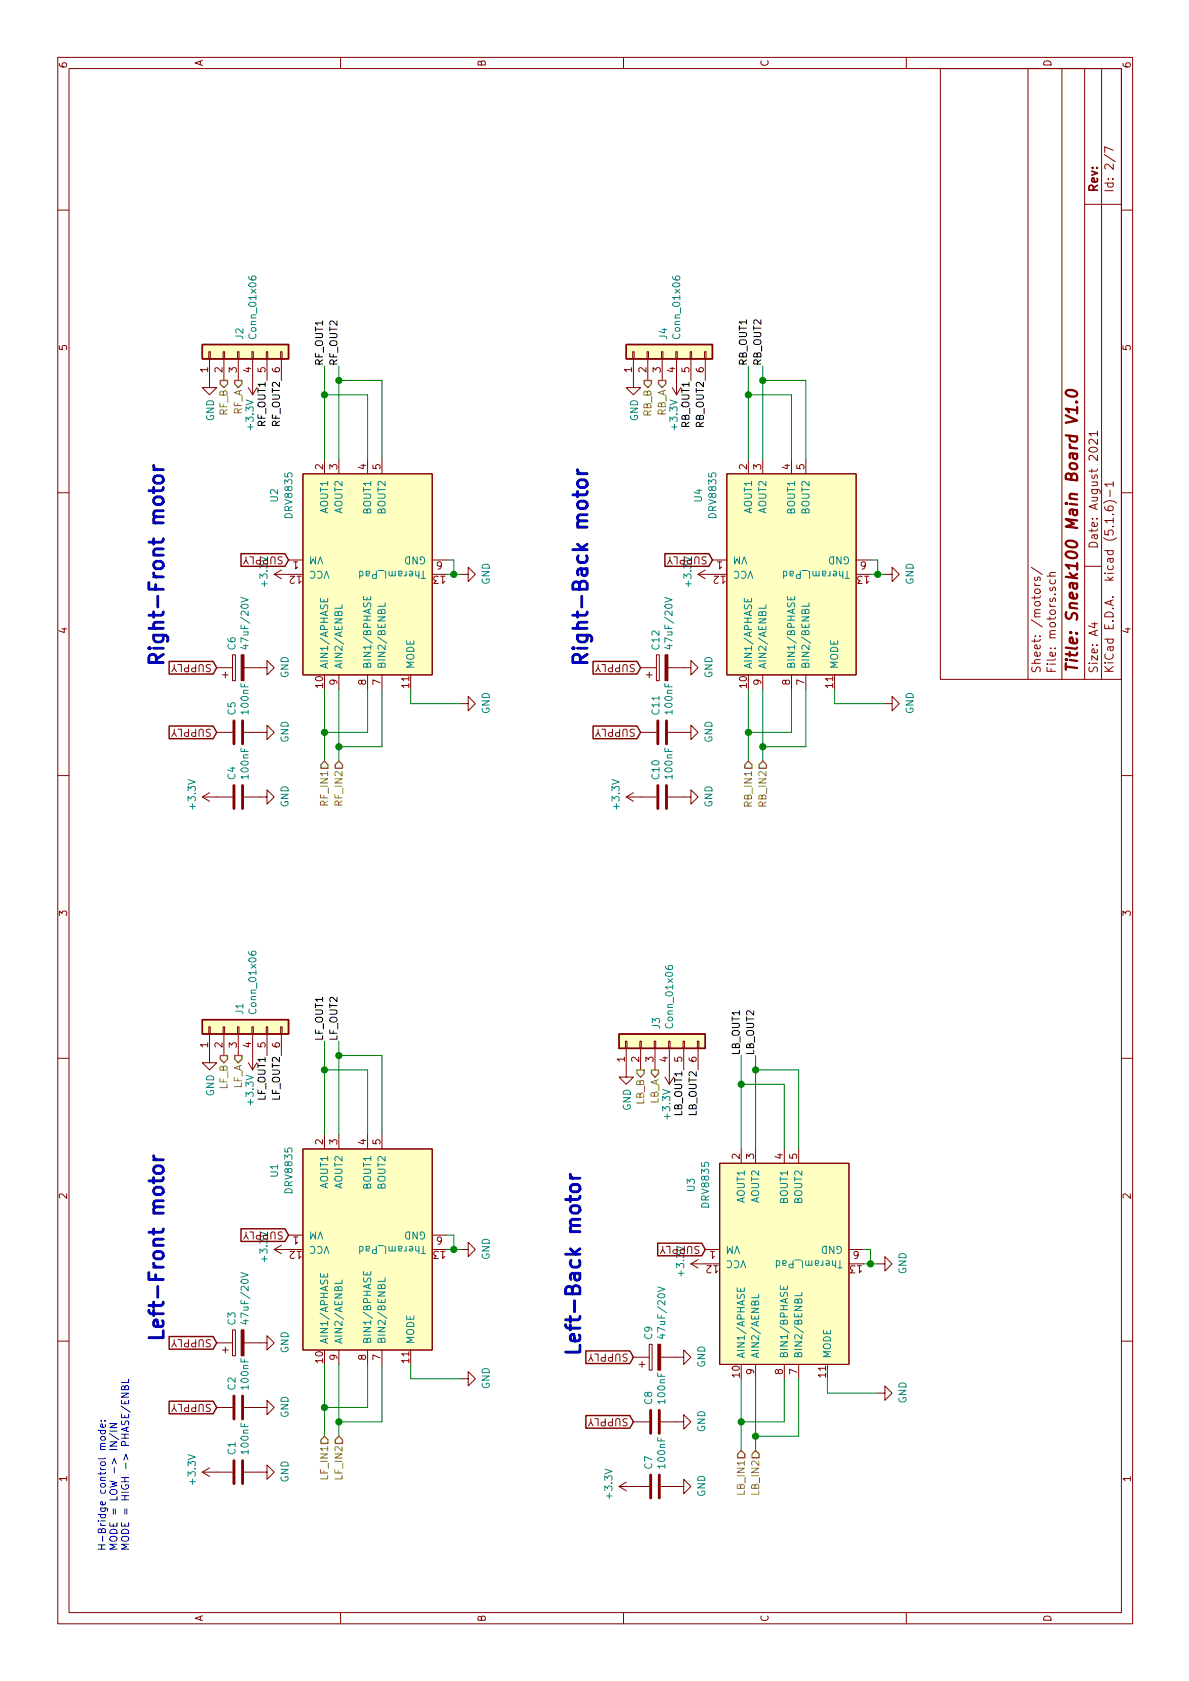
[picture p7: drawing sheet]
<svg xmlns="http://www.w3.org/2000/svg" width="210mm" height="297mm" viewBox="0 0 210 297" stroke-linecap="round" stroke-linejoin="round" font-family="sans-serif">
<defs><g id="words">
<g font-size="3.5" fill="#0000c2">
<text x="29" y="118" transform="rotate(-90 29 118)">Right-Front motor</text>
<text x="103.8" y="118" transform="rotate(-90 103.8 118)">Right-Back motor</text>
<text x="29" y="237.3" transform="rotate(-90 29 237.3)">Left-Front motor</text>
<text x="102.6" y="239.8" transform="rotate(-90 102.6 239.8)">Left-Back motor</text>
</g>
<text font-size="2.8" fill="#840000" x="190.3" y="119" transform="rotate(-90 190.3 119)">Title: Sneak100 Main Board V1.0</text>
<g font-size="2.1" fill="#840000">
<text x="193.9" y="34.1" transform="rotate(-90 193.9 34.1)">Rev:</text>
<text x="196.7" y="34.1" transform="rotate(-90 196.7 34.1)">Id: 2/7</text>
<text x="193.9" y="97.1" transform="rotate(-90 193.9 97.1)">Date: August 2021</text>
<text x="183.8" y="119" transform="rotate(-90 183.8 119)">Sheet: /motors/</text>
<text x="186.5" y="119" transform="rotate(-90 186.5 119)">File: motors.sch</text>
<text x="193.9" y="119" transform="rotate(-90 193.9 119)">Size: A4</text>
<text x="196.7" y="119" transform="rotate(-90 196.7 119)">KiCad E.D.A. kicad (5.1.6)-1</text>
</g>
<g font-size="1.8" fill="#840000">
<text x="35.8" y="11.8" transform="rotate(-90 35.8 11.8)">A</text>
<text x="85.8" y="11.8" transform="rotate(-90 85.8 11.8)">B</text>
<text x="135.7" y="11.8" transform="rotate(-90 135.7 11.8)">C</text>
<text x="185.7" y="11.8" transform="rotate(-90 185.7 11.8)">D</text>
<text x="11.8" y="12.1" transform="rotate(-90 11.8 12.1)">6</text>
<text x="199.7" y="12.1" transform="rotate(-90 199.7 12.1)">6</text>
<text x="11.8" y="62.1" transform="rotate(-90 11.8 62.1)">5</text>
<text x="36.8" y="65.8" transform="rotate(-90 36.8 65.8)">1</text>
<text x="39.3" y="65.8" transform="rotate(-90 39.3 65.8)">2</text>
<text x="41.8" y="65.8" transform="rotate(-90 41.8 65.8)">3</text>
<text x="44.4" y="65.8" transform="rotate(-90 44.4 65.8)">4</text>
<text x="46.9" y="65.8" transform="rotate(-90 46.9 65.8)">5</text>
<text x="49.4" y="65.8" transform="rotate(-90 49.4 65.8)">6</text>
<text x="111.6" y="65.8" transform="rotate(-90 111.6 65.8)">1</text>
<text x="114.2" y="65.8" transform="rotate(-90 114.2 65.8)">2</text>
<text x="116.7" y="65.8" transform="rotate(-90 116.7 65.8)">3</text>
<text x="119.2" y="65.8" transform="rotate(-90 119.2 65.8)">4</text>
<text x="121.8" y="65.8" transform="rotate(-90 121.8 65.8)">5</text>
<text x="124.3" y="65.8" transform="rotate(-90 124.3 65.8)">6</text>
<text x="199.7" y="62.1" transform="rotate(-90 199.7 62.1)">5</text>
<text x="57.1" y="82.9" transform="rotate(-90 57.1 82.9)">2</text>
<text x="59.6" y="82.9" transform="rotate(-90 59.6 82.9)">3</text>
<text x="64.7" y="82.9" transform="rotate(-90 64.7 82.9)">4</text>
<text x="67.2" y="82.9" transform="rotate(-90 67.2 82.9)">5</text>
<text x="131.9" y="82.9" transform="rotate(-90 131.9 82.9)">2</text>
<text x="134.5" y="82.9" transform="rotate(-90 134.5 82.9)">3</text>
<text x="139.5" y="82.9" transform="rotate(-90 139.5 82.9)">4</text>
<text x="142.1" y="82.9" transform="rotate(-90 142.1 82.9)">5</text>
<text x="50.2" y="98.3" transform="rotate(-180 50.2 98.3)">SUPPLY</text>
<text x="52.7" y="99.2" transform="rotate(-180 52.7 99.2)">1</text>
<text x="53.2" y="101.7" transform="rotate(-180 53.2 101.7)">12</text>
<text x="78.1" y="99.2" transform="rotate(-180 78.1 99.2)">6</text>
<text x="78.6" y="101.7" transform="rotate(-180 78.6 101.7)">13</text>
<text x="125" y="98.3" transform="rotate(-180 125 98.3)">SUPPLY</text>
<text x="127.6" y="99.2" transform="rotate(-180 127.6 99.2)">1</text>
<text x="128.1" y="101.7" transform="rotate(-180 128.1 101.7)">12</text>
<text x="153" y="99.2" transform="rotate(-180 153 99.2)">6</text>
<text x="153.4" y="101.7" transform="rotate(-180 153.4 101.7)">13</text>
<text x="47.3" y="103.4" transform="rotate(-90 47.3 103.4)">+3.3V</text>
<text x="122.1" y="103.4" transform="rotate(-90 122.1 103.4)">+3.3V</text>
<text x="11.8" y="112.1" transform="rotate(-90 11.8 112.1)">4</text>
<text x="199.7" y="112.1" transform="rotate(-90 199.7 112.1)">4</text>
<text x="37.5" y="117.3" transform="rotate(-180 37.5 117.3)">SUPPLY</text>
<text x="112.4" y="117.3" transform="rotate(-180 112.4 117.3)">SUPPLY</text>
<text x="57.1" y="121.5" transform="rotate(-90 57.1 121.5)">10</text>
<text x="59.6" y="121" transform="rotate(-90 59.6 121)">9</text>
<text x="64.7" y="121" transform="rotate(-90 64.7 121)">8</text>
<text x="67.2" y="121" transform="rotate(-90 67.2 121)">7</text>
<text x="72.3" y="121.5" transform="rotate(-90 72.3 121.5)">11</text>
<text x="131.9" y="121.5" transform="rotate(-90 131.9 121.5)">10</text>
<text x="134.5" y="121" transform="rotate(-90 134.5 121)">9</text>
<text x="139.5" y="121" transform="rotate(-90 139.5 121)">8</text>
<text x="142.1" y="121" transform="rotate(-90 142.1 121)">7</text>
<text x="147.2" y="121.5" transform="rotate(-90 147.2 121.5)">11</text>
<text x="37.5" y="128.8" transform="rotate(-180 37.5 128.8)">SUPPLY</text>
<text x="112.4" y="128.8" transform="rotate(-180 112.4 128.8)">SUPPLY</text>
<text x="11.8" y="162" transform="rotate(-90 11.8 162)">3</text>
<text x="199.7" y="162" transform="rotate(-90 199.7 162)">3</text>
<text x="36.8" y="185.1" transform="rotate(-90 36.8 185.1)">1</text>
<text x="39.3" y="185.1" transform="rotate(-90 39.3 185.1)">2</text>
<text x="41.8" y="185.1" transform="rotate(-90 41.8 185.1)">3</text>
<text x="44.4" y="185.1" transform="rotate(-90 44.4 185.1)">4</text>
<text x="46.9" y="185.1" transform="rotate(-90 46.9 185.1)">5</text>
<text x="49.4" y="185.1" transform="rotate(-90 49.4 185.1)">6</text>
<text x="110.4" y="187.6" transform="rotate(-90 110.4 187.6)">1</text>
<text x="112.9" y="187.6" transform="rotate(-90 112.9 187.6)">2</text>
<text x="115.4" y="187.6" transform="rotate(-90 115.4 187.6)">3</text>
<text x="118" y="187.6" transform="rotate(-90 118 187.6)">4</text>
<text x="120.5" y="187.6" transform="rotate(-90 120.5 187.6)">5</text>
<text x="123" y="187.6" transform="rotate(-90 123 187.6)">6</text>
<text x="57.1" y="202.2" transform="rotate(-90 57.1 202.2)">2</text>
<text x="59.6" y="202.2" transform="rotate(-90 59.6 202.2)">3</text>
<text x="64.7" y="202.2" transform="rotate(-90 64.7 202.2)">4</text>
<text x="67.2" y="202.2" transform="rotate(-90 67.2 202.2)">5</text>
<text x="130.7" y="204.7" transform="rotate(-90 130.7 204.7)">2</text>
<text x="133.2" y="204.7" transform="rotate(-90 133.2 204.7)">3</text>
<text x="138.3" y="204.7" transform="rotate(-90 138.3 204.7)">4</text>
<text x="140.8" y="204.7" transform="rotate(-90 140.8 204.7)">5</text>
<text x="11.8" y="212" transform="rotate(-90 11.8 212)">2</text>
<text x="199.7" y="212" transform="rotate(-90 199.7 212)">2</text>
<text x="50.2" y="217.6" transform="rotate(-180 50.2 217.6)">SUPPLY</text>
<text x="52.7" y="218.5" transform="rotate(-180 52.7 218.5)">1</text>
<text x="53.2" y="221" transform="rotate(-180 53.2 221)">12</text>
<text x="78.1" y="218.5" transform="rotate(-180 78.1 218.5)">6</text>
<text x="78.6" y="221" transform="rotate(-180 78.6 221)">13</text>
<text x="123.8" y="220.1" transform="rotate(-180 123.8 220.1)">SUPPLY</text>
<text x="126.3" y="221" transform="rotate(-180 126.3 221)">1</text>
<text x="151.7" y="221" transform="rotate(-180 151.7 221)">6</text>
<text x="47.3" y="222.7" transform="rotate(-90 47.3 222.7)">+3.3V</text>
<text x="120.9" y="225.3" transform="rotate(-90 120.9 225.3)">+3.3V</text>
<text x="126.8" y="223.6" transform="rotate(-180 126.8 223.6)">12</text>
<text x="152.2" y="223.6" transform="rotate(-180 152.2 223.6)">13</text>
<text x="37.5" y="236.6" transform="rotate(-180 37.5 236.6)">SUPPLY</text>
<text x="111.1" y="239.2" transform="rotate(-180 111.1 239.2)">SUPPLY</text>
<text x="57.1" y="240.8" transform="rotate(-90 57.1 240.8)">10</text>
<text x="59.6" y="240.3" transform="rotate(-90 59.6 240.3)">9</text>
<text x="64.7" y="240.3" transform="rotate(-90 64.7 240.3)">8</text>
<text x="67.2" y="240.3" transform="rotate(-90 67.2 240.3)">7</text>
<text x="72.3" y="240.8" transform="rotate(-90 72.3 240.8)">11</text>
<text x="130.7" y="243.3" transform="rotate(-90 130.7 243.3)">10</text>
<text x="133.2" y="242.8" transform="rotate(-90 133.2 242.8)">9</text>
<text x="138.3" y="242.8" transform="rotate(-90 138.3 242.8)">8</text>
<text x="140.8" y="242.8" transform="rotate(-90 140.8 242.8)">7</text>
<text x="145.9" y="243.3" transform="rotate(-90 145.9 243.3)">11</text>
<text x="37.5" y="248" transform="rotate(-180 37.5 248)">SUPPLY</text>
<text x="111.1" y="250.6" transform="rotate(-180 111.1 250.6)">SUPPLY</text>
<text x="11.8" y="261.9" transform="rotate(-90 11.8 261.9)">1</text>
<text x="199.7" y="261.9" transform="rotate(-90 199.7 261.9)">1</text>
<text x="35.8" y="286.5" transform="rotate(-90 35.8 286.5)">A</text>
<text x="85.8" y="286.5" transform="rotate(-90 85.8 286.5)">B</text>
<text x="135.7" y="286.5" transform="rotate(-90 135.7 286.5)">C</text>
<text x="185.7" y="286.5" transform="rotate(-90 185.7 286.5)">D</text>
</g>
<g font-size="1.8" fill="#008484">
<text x="43" y="59.9" transform="rotate(-90 43 59.9)">J2</text>
<text x="45.3" y="59.5" transform="rotate(-90 45.3 59.5)">Conn_01x06</text>
<text x="117.8" y="59.9" transform="rotate(-90 117.8 59.9)">J4</text>
<text x="120.1" y="59.5" transform="rotate(-90 120.1 59.5)">Conn_01x06</text>
<text x="37.8" y="74.4" transform="rotate(-90 37.8 74.4)">GND</text>
<text x="44.8" y="75.7" transform="rotate(-90 44.8 75.7)">+3.3V</text>
<text x="112.7" y="74.4" transform="rotate(-90 112.7 74.4)">GND</text>
<text x="119.7" y="75.7" transform="rotate(-90 119.7 75.7)">+3.3V</text>
<text x="49.1" y="88.6" transform="rotate(-90 49.1 88.6)">U2</text>
<text x="124" y="88.6" transform="rotate(-90 124 88.6)">U4</text>
<text x="51.7" y="91.4" transform="rotate(-90 51.7 91.4)">DRV8835</text>
<text x="57.9" y="90.7" transform="rotate(-90 57.9 90.7)">AOUT1</text>
<text x="60.5" y="90.7" transform="rotate(-90 60.5 90.7)">AOUT2</text>
<text x="65.6" y="90.7" transform="rotate(-90 65.6 90.7)">BOUT1</text>
<text x="68.1" y="90.7" transform="rotate(-90 68.1 90.7)">BOUT2</text>
<text x="126.5" y="91.4" transform="rotate(-90 126.5 91.4)">DRV8835</text>
<text x="132.8" y="90.7" transform="rotate(-90 132.8 90.7)">AOUT1</text>
<text x="135.4" y="90.7" transform="rotate(-90 135.4 90.7)">AOUT2</text>
<text x="140.4" y="90.7" transform="rotate(-90 140.4 90.7)">BOUT1</text>
<text x="143" y="90.7" transform="rotate(-90 143 90.7)">BOUT2</text>
<text x="57.2" y="98.3" transform="rotate(-180 57.2 98.3)">VM</text>
<text x="58.2" y="100.8" transform="rotate(-180 58.2 100.8)">VCC</text>
<text x="75.3" y="100.8" transform="rotate(-180 75.3 100.8)">Theraml_Pad</text>
<text x="75.3" y="98.3" transform="rotate(-180 75.3 98.3)">GND</text>
<text x="132" y="98.3" transform="rotate(-180 132 98.3)">VM</text>
<text x="133.1" y="100.8" transform="rotate(-180 133.1 100.8)">VCC</text>
<text x="150.2" y="100.8" transform="rotate(-180 150.2 100.8)">Theraml_Pad</text>
<text x="150.2" y="98.3" transform="rotate(-180 150.2 98.3)">GND</text>
<text x="86.5" y="103.3" transform="rotate(-90 86.5 103.3)">GND</text>
<text x="161.4" y="103.3" transform="rotate(-90 161.4 103.3)">GND</text>
<text x="41.6" y="114.8" transform="rotate(-90 41.6 114.8)">C6</text>
<text x="43.9" y="114" transform="rotate(-90 43.9 114)">47uF/20V</text>
<text x="51" y="119.8" transform="rotate(-90 51 119.8)">GND</text>
<text x="57.9" y="118.2" transform="rotate(-90 57.9 118.2)">AIN1/APHASE</text>
<text x="60.5" y="118.2" transform="rotate(-90 60.5 118.2)">AIN2/AENBL</text>
<text x="65.6" y="118.2" transform="rotate(-90 65.6 118.2)">BIN1/BPHASE</text>
<text x="68.1" y="118.2" transform="rotate(-90 68.1 118.2)">BIN2/BENBL</text>
<text x="73.2" y="118.2" transform="rotate(-90 73.2 118.2)">MODE</text>
<text x="116.5" y="114.7" transform="rotate(-90 116.5 114.7)">C12</text>
<text x="118.8" y="114" transform="rotate(-90 118.8 114)">47uF/20V</text>
<text x="125.8" y="119.8" transform="rotate(-90 125.8 119.8)">GND</text>
<text x="132.8" y="118.2" transform="rotate(-90 132.8 118.2)">AIN1/APHASE</text>
<text x="135.4" y="118.2" transform="rotate(-90 135.4 118.2)">AIN2/AENBL</text>
<text x="140.4" y="118.2" transform="rotate(-90 140.4 118.2)">BIN1/BPHASE</text>
<text x="143" y="118.2" transform="rotate(-90 143 118.2)">BIN2/BENBL</text>
<text x="148" y="118.2" transform="rotate(-90 148 118.2)">MODE</text>
<text x="41.6" y="126.3" transform="rotate(-90 41.6 126.3)">C5</text>
<text x="43.9" y="126" transform="rotate(-90 43.9 126)">100nF</text>
<text x="51" y="131.2" transform="rotate(-90 51 131.2)">GND</text>
<text x="86.5" y="126.1" transform="rotate(-90 86.5 126.1)">GND</text>
<text x="116.5" y="126.2" transform="rotate(-90 116.5 126.2)">C11</text>
<text x="118.8" y="126" transform="rotate(-90 118.8 126)">100nF</text>
<text x="125.8" y="131.2" transform="rotate(-90 125.8 131.2)">GND</text>
<text x="161.4" y="126.1" transform="rotate(-90 161.4 126.1)">GND</text>
<text x="41.6" y="137.7" transform="rotate(-90 41.6 137.7)">C4</text>
<text x="43.9" y="137.4" transform="rotate(-90 43.9 137.4)">100nF</text>
<text x="116.5" y="137.6" transform="rotate(-90 116.5 137.6)">C10</text>
<text x="118.8" y="137.4" transform="rotate(-90 118.8 137.4)">100nF</text>
<text x="34.6" y="142.8" transform="rotate(-90 34.6 142.8)">+3.3V</text>
<text x="51" y="142.6" transform="rotate(-90 51 142.6)">GND</text>
<text x="109.4" y="142.8" transform="rotate(-90 109.4 142.8)">+3.3V</text>
<text x="125.8" y="142.6" transform="rotate(-90 125.8 142.6)">GND</text>
<text x="43" y="179.2" transform="rotate(-90 43 179.2)">J1</text>
<text x="45.3" y="178.8" transform="rotate(-90 45.3 178.8)">Conn_01x06</text>
<text x="116.6" y="181.7" transform="rotate(-90 116.6 181.7)">J3</text>
<text x="118.9" y="181.3" transform="rotate(-90 118.9 181.3)">Conn_01x06</text>
<text x="37.8" y="193.7" transform="rotate(-90 37.8 193.7)">GND</text>
<text x="44.8" y="195" transform="rotate(-90 44.8 195)">+3.3V</text>
<text x="111.4" y="196.2" transform="rotate(-90 111.4 196.2)">GND</text>
<text x="118.4" y="197.5" transform="rotate(-90 118.4 197.5)">+3.3V</text>
<text x="49.1" y="207.9" transform="rotate(-90 49.1 207.9)">U1</text>
<text x="57.9" y="210" transform="rotate(-90 57.9 210)">AOUT1</text>
<text x="60.5" y="210" transform="rotate(-90 60.5 210)">AOUT2</text>
<text x="65.6" y="210" transform="rotate(-90 65.6 210)">BOUT1</text>
<text x="68.1" y="210" transform="rotate(-90 68.1 210)">BOUT2</text>
<text x="51.7" y="210.6" transform="rotate(-90 51.7 210.6)">DRV8835</text>
<text x="122.7" y="210.5" transform="rotate(-90 122.7 210.5)">U3</text>
<text x="125.3" y="213.2" transform="rotate(-90 125.3 213.2)">DRV8835</text>
<text x="131.5" y="212.5" transform="rotate(-90 131.5 212.5)">AOUT1</text>
<text x="134.1" y="212.5" transform="rotate(-90 134.1 212.5)">AOUT2</text>
<text x="139.2" y="212.5" transform="rotate(-90 139.2 212.5)">BOUT1</text>
<text x="141.7" y="212.5" transform="rotate(-90 141.7 212.5)">BOUT2</text>
<text x="57.2" y="217.6" transform="rotate(-180 57.2 217.6)">VM</text>
<text x="58.2" y="220.1" transform="rotate(-180 58.2 220.1)">VCC</text>
<text x="75.3" y="220.1" transform="rotate(-180 75.3 220.1)">Theraml_Pad</text>
<text x="75.3" y="217.6" transform="rotate(-180 75.3 217.6)">GND</text>
<text x="130.8" y="220.1" transform="rotate(-180 130.8 220.1)">VM</text>
<text x="148.9" y="220.1" transform="rotate(-180 148.9 220.1)">GND</text>
<text x="86.5" y="222.6" transform="rotate(-90 86.5 222.6)">GND</text>
<text x="131.8" y="222.7" transform="rotate(-180 131.8 222.7)">VCC</text>
<text x="148.9" y="222.7" transform="rotate(-180 148.9 222.7)">Theraml_Pad</text>
<text x="160.1" y="225.1" transform="rotate(-90 160.1 225.1)">GND</text>
<text x="43.9" y="233.3" transform="rotate(-90 43.9 233.3)">47uF/20V</text>
<text x="41.6" y="234.1" transform="rotate(-90 41.6 234.1)">C3</text>
<text x="51" y="239.1" transform="rotate(-90 51 239.1)">GND</text>
<text x="57.9" y="237.5" transform="rotate(-90 57.9 237.5)">AIN1/APHASE</text>
<text x="60.5" y="237.5" transform="rotate(-90 60.5 237.5)">AIN2/AENBL</text>
<text x="65.6" y="237.5" transform="rotate(-90 65.6 237.5)">BIN1/BPHASE</text>
<text x="68.1" y="237.5" transform="rotate(-90 68.1 237.5)">BIN2/BENBL</text>
<text x="73.2" y="237.5" transform="rotate(-90 73.2 237.5)">MODE</text>
<text x="115.2" y="236.6" transform="rotate(-90 115.2 236.6)">C9</text>
<text x="117.5" y="235.9" transform="rotate(-90 117.5 235.9)">47uF/20V</text>
<text x="41.6" y="245.6" transform="rotate(-90 41.6 245.6)">C2</text>
<text x="43.9" y="245.3" transform="rotate(-90 43.9 245.3)">100nF</text>
<text x="86.5" y="245.4" transform="rotate(-90 86.5 245.4)">GND</text>
<text x="124.6" y="241.6" transform="rotate(-90 124.6 241.6)">GND</text>
<text x="131.5" y="240" transform="rotate(-90 131.5 240)">AIN1/APHASE</text>
<text x="134.1" y="240" transform="rotate(-90 134.1 240)">AIN2/AENBL</text>
<text x="139.2" y="240" transform="rotate(-90 139.2 240)">BIN1/BPHASE</text>
<text x="141.7" y="240" transform="rotate(-90 141.7 240)">BIN2/BENBL</text>
<text x="146.8" y="240" transform="rotate(-90 146.8 240)">MODE</text>
<text x="51" y="250.5" transform="rotate(-90 51 250.5)">GND</text>
<text x="115.2" y="248.1" transform="rotate(-90 115.2 248.1)">C8</text>
<text x="117.5" y="247.8" transform="rotate(-90 117.5 247.8)">100nF</text>
<text x="160.1" y="248" transform="rotate(-90 160.1 248)">GND</text>
<text x="41.6" y="257" transform="rotate(-90 41.6 257)">C1</text>
<text x="43.9" y="256.7" transform="rotate(-90 43.9 256.7)">100nF</text>
<text x="124.6" y="253" transform="rotate(-90 124.6 253)">GND</text>
<text x="34.6" y="262.1" transform="rotate(-90 34.6 262.1)">+3.3V</text>
<text x="51" y="261.9" transform="rotate(-90 51 261.9)">GND</text>
<text x="115.2" y="259.5" transform="rotate(-90 115.2 259.5)">C7</text>
<text x="117.5" y="259.3" transform="rotate(-90 117.5 259.3)">100nF</text>
<text x="108.2" y="264.6" transform="rotate(-90 108.2 264.6)">+3.3V</text>
<text x="124.6" y="264.5" transform="rotate(-90 124.6 264.5)">GND</text>
</g>
<g font-size="1.8">
<text x="57.1" y="64.7" transform="rotate(-90 57.1 64.7)">RF_OUT1</text>
<text x="59.6" y="64.7" transform="rotate(-90 59.6 64.7)">RF_OUT2</text>
<text x="131.9" y="64.7" transform="rotate(-90 131.9 64.7)">RB_OUT1</text>
<text x="134.5" y="64.7" transform="rotate(-90 134.5 64.7)">RB_OUT2</text>
<text x="46.9" y="75.3" transform="rotate(-90 46.9 75.3)">RF_OUT1</text>
<text x="49.4" y="75.3" transform="rotate(-90 49.4 75.3)">RF_OUT2</text>
<text x="121.8" y="75.5" transform="rotate(-90 121.8 75.5)">RB_OUT1</text>
<text x="124.3" y="75.5" transform="rotate(-90 124.3 75.5)">RB_OUT2</text>
<text x="57.1" y="184" transform="rotate(-90 57.1 184)">LF_OUT1</text>
<text x="59.6" y="184" transform="rotate(-90 59.6 184)">LF_OUT2</text>
<text x="130.7" y="186.5" transform="rotate(-90 130.7 186.5)">LB_OUT1</text>
<text x="133.2" y="186.5" transform="rotate(-90 133.2 186.5)">LB_OUT2</text>
<text x="46.9" y="194.4" transform="rotate(-90 46.9 194.4)">LF_OUT1</text>
<text x="49.4" y="194.4" transform="rotate(-90 49.4 194.4)">LF_OUT2</text>
<text x="120.5" y="197.1" transform="rotate(-90 120.5 197.1)">LB_OUT1</text>
<text x="123" y="197.1" transform="rotate(-90 123 197.1)">LB_OUT2</text>
</g>
<g font-size="1.8" fill="#848400">
<text x="40.2" y="73.4" transform="rotate(-90 40.2 73.4)">RF_B</text>
<text x="42.7" y="73.4" transform="rotate(-90 42.7 73.4)">RF_A</text>
<text x="115" y="73.6" transform="rotate(-90 115 73.6)">RB_B</text>
<text x="117.6" y="73.6" transform="rotate(-90 117.6 73.6)">RB_A</text>
<text x="57.9" y="142.1" transform="rotate(-90 57.9 142.1)">RF_IN1</text>
<text x="60.5" y="142.1" transform="rotate(-90 60.5 142.1)">RF_IN2</text>
<text x="132.8" y="142.3" transform="rotate(-90 132.8 142.3)">RB_IN1</text>
<text x="135.4" y="142.3" transform="rotate(-90 135.4 142.3)">RB_IN2</text>
<text x="40.2" y="192.4" transform="rotate(-90 40.2 192.4)">LF_B</text>
<text x="42.7" y="192.4" transform="rotate(-90 42.7 192.4)">LF_A</text>
<text x="113.8" y="195.2" transform="rotate(-90 113.8 195.2)">LB_B</text>
<text x="116.3" y="195.2" transform="rotate(-90 116.3 195.2)">LB_A</text>
<text x="57.9" y="261.2" transform="rotate(-90 57.9 261.2)">LF_IN1</text>
<text x="60.5" y="261.2" transform="rotate(-90 60.5 261.2)">LF_IN2</text>
<text x="131.5" y="263.9" transform="rotate(-90 131.5 263.9)">LB_IN1</text>
<text x="134.1" y="263.9" transform="rotate(-90 134.1 263.9)">LB_IN2</text>
</g>
<g font-size="1.8" fill="#0000c2">
<text x="18.7" y="274.1" transform="rotate(-90 18.7 274.1)">H-Bridge control mode:</text>
<text x="20.7" y="274.1" transform="rotate(-90 20.7 274.1)">MODE = LOW -&gt; IN/IN</text>
<text x="22.8" y="274.1" transform="rotate(-90 22.8 274.1)">MODE = HIGH -&gt; PHASE/ENBL</text>
</g>
</g></defs>
<g fill="none" stroke="#840000" stroke-width=".18">
<path d="M10.2 10.1h189.8v276.8h-189.8zM12.2 12.1h185.9v272.8h-185.9zM60.2 10.1v2M110.1 10.1v2M160.1 10.1v2M166.1 12.1h32v107.9h-32zM181.6 12.1v107.9M187.6 12.1v107.9M191.6 12.1v107.9M194.6 12.1v107.9M10.2 37.1h2M191.6 36.1h6.5"/>
<path d="M195 27.3l2 1.3M196.6 26.6l-1.5-.7v1M198.1 37.1h1.9M36.9 62.1h.2v1.3h-.2zM37 63.4v5.1h1.3l-1.3 1.3-1.3-1.3h1.3M39.4 62.1h.3v1.3h-.3zM39.5 63.4v3.8M42 62.1h.2v1.3h-.2zM42.1 63.4v3.8M43.9 68.5l.7 1.3M44.5 62.1h.2v1.3h-.2zM44.6 63.4v6.4"/>
<path d="M45.4 68.5l-.8 1.3M47 62.1h.3v1.3h-.3zM47.2 63.4v3.8M49.6 62.1h.2v1.3h-.2zM49.7 63.4v3.8M111.7 62.1h.3v1.3h-.3zM111.9 63.4v5.1h1.2l-1.2 1.3-1.3-1.3h1.3M114.3 62.1h.2v1.3h-.2zM114.4 63.4v3.8M116.8 62.1h.3v1.3h-.3zM117 63.4v3.8M118.7 68.5l.8 1.3"/>
<path d="M119.4 62.1h.2v1.3h-.2zM119.5 63.4v6.4M120.3 68.5l-.8 1.3M121.9 62.1h.3v1.3h-.3zM122 63.4v3.8M124.4 62.1h.3v1.3h-.3zM124.6 63.4v3.8M192.5 79.2a.79 .79 0 0 1 1.3 .3 .94 .94 0 0 1-1.5 0zM193.8 77.6v.9l-1-.9-.3 .1-.2 .2v.4l.2 .2M193.8 76.6h-1.5l.5 .4M193.8 76.2v.8M10.2 87.1h2"/>
<path d="M51 98.9h2.5M53.5 83.7h22.8v35.5h-22.8zM57.3 81.2v2.5M59.8 81.2v2.5M64.9 81.2v2.5M67.5 81.2v2.5M76.3 98.9h2.6M125.8 98.9h2.6M128.4 83.7h22.8v35.5h-22.8zM132.2 81.2v2.5M134.7 81.2v2.5M139.8 81.2v2.5"/>
<path d="M142.3 81.2v2.5M151.2 98.9h2.6M194.9 88.9a1.71 1.71 0 0 1 2.3 0M195.1 89.5a.59 .59 0 0 0 .7 .7h.5l.2-.1 .1-.4-.1-.3h-.5l-.2 .1-.1 .5 .3 .2M196.1 86.6v1.1M196.5 90.9h.1M196.6 85.5h-1.5l.5 .5M196.6 85.1v.9M196.6 91.5v.9M198.1 87.1h1.9M38.3 118h2.8M39.3 119.2h1"/>
<path d="M39.8 118.7v1.1M41.1 115.7h.5v4.6h-.5zM43.1 118h4.1v-1.3l1.2 1.3-1.2 1.2v-1.2M48.4 101.5h2.6M48.4 101.5l1.3 .7M49.7 100.7l-1.3 .8M59.8 119.2v2.6M64.9 119.2v2.6M67.5 119.2v2.6M81.4 101.5h1.3v-1.3l1.3 1.3-1.3 1.2v-1.2M113.1 118h2.8M114.2 119.2h1"/>
<path d="M114.7 118.7v1.1M115.9 115.7h.5v4.6h-.5zM118 118h4v-1.3l1.3 1.3-1.3 1.2v-1.2M123.3 101.5l1.3 .7M123.3 101.5h2.5M124.6 100.7l-1.3 .8M134.7 119.2v2.6M139.8 119.2v2.6M142.3 119.2v2.6M156.3 101.5h1.3v-1.3l1.2 1.3-1.2 1.2v-1.2M182.2 100.2l1.9 1.3M182.7 103l.3 .4"/>
<path d="M182.7 103.4h1M182.8 102l-.1 .4 .2 .2 .3-.1 .1-.5h.3v.6M182.9 104.1h.7l.1 .3-.1 .3-.2 .2-.5-.1-.2-.2zM184.9 101.8h1.5M185.5 103.8a.37 .37 0 0 0 .1 .6l.3-.1 .1-.5 .1-.1 .3 .2-.1 .5M185.5 102.4l-.1 .5 .3 .3 .6-.1 .1-.2-.1-.5M186.4 101.1h-.8a.37 .37 0 0 0 0 .7M191.6 100.1h3M192.8 110.2h1M193.3 110v.9l-1-.3M10.2 137h2M38.3 129.4h2.8"/>
<path d="M43.1 129.4h4.1v-1.3l1.2 1.3-1.2 1.3v-1.3M81.4 124.3h1.3v-1.3l1.3 1.3-1.3 1.3v-1.3M113.1 129.4h2.8M118 129.4h4v-1.3l1.3 1.3-1.3 1.3v-1.3M156.3 124.3h1.3v-1.3l1.2 1.3-1.2 1.3v-1.3M198.1 137h1.9M35.7 140.8h5.4M35.7 140.8l1.3 .8M37 140.1l-1.3 .7M43.1 140.8h4.1v-1.3l1.2 1.3-1.2 1.3v-1.3M110.6 140.8l1.3 .8M110.6 140.8h5.3"/>
<path d="M111.9 140.1l-1.3 .7M118 140.8h4v-1.3l1.3 1.3-1.3 1.3v-1.3M10.2 187h2M36.9 181.4h.2v1.3h-.2zM37 182.7v5.1h1.3l-1.3 1.2-1.3-1.2h1.3M39.4 181.4h.3v1.3h-.3zM39.5 182.7v3.8M42 181.4h.2v1.3h-.2zM42.1 182.7v3.8M43.9 187.8l.7 1.2M44.5 181.4h.2v1.3h-.2zM44.6 182.7v6.3"/>
<path d="M45.4 187.8l-.8 1.2M47 181.4h.3v1.3h-.3zM47.2 182.7v3.8M49.6 181.4h.2v1.3h-.2zM49.7 182.7v3.8M110.5 184h.2v1.2h-.2zM110.6 185.2v5.1h1.3l-1.3 1.3-1.3-1.3h1.3M113 184h.3v1.2h-.3zM113.1 185.2v3.8M115.6 184h.2v1.2h-.2zM115.7 185.2v3.8M117.5 190.3l.7 1.3"/>
<path d="M118.1 184h.2v1.2h-.2zM118.2 185.2v6.4M119 190.3l-.8 1.3M120.6 184h.3v1.2h-.3zM120.8 185.2v3.8M123.2 184h.2v1.2h-.2zM123.3 185.2v3.8M198.1 187h1.9M49.7 220l-1.3 .8M51 218.2h2.5M53.5 203h22.8v35.5h-22.8zM57.3 200.5v2.5"/>
<path d="M59.8 200.5v2.5M64.9 200.5v2.5M67.5 200.5v2.5M76.3 218.2h2.6M127.1 205.5h22.8v35.6h-22.8zM130.9 203v2.5M133.4 203v2.5M138.5 203v2.5M141.1 203v2.5M10.2 237h2M38.3 237.3h2.8M39.3 238.5h1"/>
<path d="M39.8 238v1M41.1 235h.5v4.5h-.5zM43.1 237.3h4.1v-1.3l1.2 1.3-1.2 1.2v-1.2M48.4 220.8h2.6M48.4 220.8l1.3 .7M59.8 238.5v2.6M64.9 238.5v2.6M67.5 238.5v2.6M81.4 220.8h1.3v-1.3l1.3 1.3-1.3 1.2v-1.2M111.9 239.8h2.8M114.7 237.5h.5v4.6h-.5zM116.7 239.8h4.1v-1.3l1.2 1.3-1.2 1.3v-1.3"/>
<path d="M122 223.3l1.3 .8M122 223.3h2.6M123.3 222.5l-1.3 .8M124.6 220.8h2.5M149.9 220.8h2.6M155 223.3h1.3v-1.3l1.3 1.3-1.3 1.3v-1.3M198.1 237h1.9M37 259.3l-1.3 .8M38.3 248.7h2.8M43.1 248.7h4.1v-1.3l1.2 1.3-1.2 1.2v-1.2M81.4 243.6h1.3v-1.3l1.3 1.3-1.3 1.3v-1.3M111.9 251.2h2.8"/>
<path d="M112.9 241.1h1M113.4 240.6v1M116.7 251.2h4.1v-1.3l1.2 1.3-1.2 1.3v-1.3M133.4 241.1v2.5M138.5 241.1v2.5M141.1 241.1v2.5M155 246.1h1.3v-1.2l1.3 1.2-1.3 1.3v-1.3M35.7 260.1l1.3 .8M35.7 260.1h5.4M43.1 260.1h4.1v-1.3l1.2 1.3-1.2 1.3v-1.3M109.3 262.6h5.4M109.3 262.6l1.3 .8"/>
<path d="M110.6 261.9l-1.3 .7M116.7 262.6h4.1v-1.2l1.2 1.2-1.2 1.3v-1.3M60.2 284.9v2M110.1 284.9v2M160.1 284.9v2"/>
</g>
<path d="M188.2 73.4l2 .9-2 .4M188.3 69.1a1.4 1.4 0 0 1 1.9 .4 .45 .45 0 0 1-.3 .5 1.15 1.15 0 0 1-1.7-.7zM190.1 71v-.1l.1 .1-.1 .1v-.1h.1M190.2 72.5l-2-.3 .6 .7M190.2 71.9v1.2" fill="none" stroke="#840000" stroke-width=".41"/>
<g fill="none" stroke="#840000" stroke-width=".51">
<path d="M41.3 127.4v4M41.3 138.8v4M42.8 127.4v4M42.8 138.8v4M116.2 127.4v4M116.2 138.8v4M117.7 127.4v4M117.7 138.8v4M41.3 246.6v4.1M41.3 258.1v4M42.8 246.6v4.1M42.8 258.1v4"/>
<path d="M114.9 249.2v4M116.4 249.2v4M114.9 260.6v4.1M116.4 260.6v4.1"/>
</g>
<g fill="#ffffc2" stroke="#ffffc2" stroke-width=".18">
<path d="M35.7 180.2h15.3v2.5h-15.3z"/>
<path d="M53.5 203h22.8v35.5h-22.8z"/>
<path d="M35.7 60.9h15.3v2.5h-15.3z"/>
<path d="M53.5 83.7h22.8v35.5h-22.8z"/>
<path d="M128.4 83.7h22.8v35.5h-22.8z"/>
<path d="M109.3 182.7h15.3v2.5h-15.3z"/>
<path d="M127.1 205.5h22.8v35.6h-22.8z"/>
<path d="M110.6 60.9h15.2v2.5h-15.2z"/>
</g>
<g fill="none" stroke="#840000" stroke-width=".25">
<path d="M35.7 60.9h15.3v2.5h-15.3zM110.6 60.9h15.2v2.5h-15.2zM42.6 97.8h7.7l.7 1.1-.7 1.2h-7.7zM117.4 97.8h7.8l.6 1.1-.6 1.2h-7.8zM29.9 116.9h7.7l.7 1.1-.7 1.1h-7.7zM104.7 116.9h7.8l.6 1.1-.6 1.1h-7.8zM29.9 128.3h7.7l.7 1.1-.7 1.1h-7.7zM104.7 128.3h7.8l.6 1.1-.6 1.1h-7.8zM35.7 180.2h15.3v2.5h-15.3zM109.3 182.7h15.3v2.5h-15.3zM42.6 217.1h7.7l.7 1.1-.7 1.1h-7.7zM116.2 219.6h7.7l.7 1.2-.7 1.1h-7.7z"/>
<path d="M29.9 236.1h7.7l.7 1.2-.7 1.1h-7.7zM103.5 238.7h7.7l.7 1.1-.7 1.1h-7.7zM29.9 247.6h7.7l.7 1.1-.7 1.1h-7.7zM103.5 250.1h7.7l.7 1.1-.7 1.1h-7.7z"/>
</g>
<g fill="none" stroke="#008484" stroke-width=".18">
<path d="M43.9 48.9l.1 .3a.87 .87 0 0 0 1.2 0l-.1-.4h-.6l-.1 .4 .3 .3M118.8 48.9l.1 .3a.87 .87 0 0 0 1.2 0l-.2-.4h-.5l-.1 .4 .2 .3M42.6 105.5l1.2 .5-1.2 .4M43.4 113.9v.8l-.9-.3M56.6 105.7v.6h1.3v-.6M57.2 105.9v.4M60.4 106.9v.6h-1.3M63.5 101l.4-.1 .2 .2-.1 .6h-.5M63.5 100.9v1.3M64.2 105.4v.6h1.3v-.6M64.8 105.5v.5M68 106.5v.6h-1.2"/>
<path d="M117.4 105.5l1.3 .5-1.3 .4M118.3 113.9v.8l-.9-.3M131.5 105.7v.6h1.2v-.6M132.1 105.9v.4M135.3 106.9v.6h-1.3M138.4 101l.4-.1 .2 .2-.1 .6h-.5M138.4 100.9v1.3M139.1 105.4v.6h1.3v-.6M139.7 105.5v.5M142.9 106.5v.6h-1.3M43.9 168.1l.1 .4a.87 .87 0 0 0 1.2 0l-.1-.4h-.6l-.1 .4 .3 .3M117.5 170.7l.1 .4a.87 .87 0 0 0 1.2 0l-.1-.5h-.6l-.1 .5 .3 .2"/>
<path d="M42.6 224.8l1.2 .5-1.2 .4M43.4 233.2v.8l-.9-.3M56.6 225v.6h1.3v-.6M57.2 225.2v.4M60.4 226.1v.6h-1.3M63.5 220.3l.4-.1 .2 .2-.1 .6h-.5M63.5 220.2v1.3M64.2 224.6v.7h1.3v-.7M64.8 224.8v.5M68 225.8v.6h-1.2M116.2 227.4l1.2 .4-1.2 .4M117 235.7v.8l-.9-.3"/>
<path d="M130.2 227.5v.6h1.3v-.6M130.8 227.7v.4M134 228.7v.6h-1.3M137.1 222.8l.4-.1 .2 .3-.1 .5h-.5M137.1 222.7v1.3M137.8 227.2v.6h1.3v-.6M138.4 227.4v.4M141.6 228.3v.6h-1.2"/>
</g>
<g fill="#840000" stroke="#840000" stroke-width=".18">
<path d="M42.6 115.7h.5v4.6h-.5z"/>
<path d="M42.6 235h.5v4.5h-.5z"/>
<path d="M116.2 237.5h.5v4.6h-.5z"/>
<path d="M117.5 115.7h.5v4.6h-.5z"/>
</g>
<g fill="none" stroke="#008400" stroke-width=".18">
<path d="M57.3 69.8h7.6v11.4M57.3 64.7v16.5M59.8 67.2h7.7v14M59.8 64.7v16.5M132.2 64.7v16.5M132.2 69.8h7.6v11.4M134.7 64.7v16.5M134.7 67.2h7.6v14M78.9 98.9h1.3v2.6M153.8 98.9h1.2v2.6M78.9 101.5h2.5M153.8 101.5h2.5"/>
<path d="M57.3 121.8v12.7M59.8 121.8v12.7M64.9 121.8v7.6h-7.6M67.5 121.8v10.1h-7.7M72.5 121.8v2.5h8.9M132.2 121.8v12.7M134.7 121.8v12.7M139.8 121.8v7.6h-7.6M142.3 121.8v10.1h-7.6M147.4 121.8v2.5h8.9M57.3 189h7.6v11.5M57.3 184v16.5"/>
<path d="M59.8 186.5h7.7v14M59.8 184v16.5M130.9 191.6h7.6v11.4M130.9 186.5v16.5M133.4 186.5v16.5M133.4 189h7.7v14M78.9 218.2h1.3v2.6M78.9 220.8h2.5M152.5 223.3h2.5M152.5 220.8h1.3v2.5M57.3 241.1v12.7M59.8 241.1v12.7"/>
<path d="M64.9 241.1v7.6h-7.6M67.5 241.1v10.1h-7.7M72.5 241.1v2.5h8.9M130.9 243.6v12.7M133.4 243.6v12.7M138.5 243.6v7.6h-7.6M141.1 243.6v10.2h-7.7M146.1 243.6v2.5h8.9"/>
</g>
<g fill="none" stroke="#848400" stroke-width=".25">
<path d="M38.9 67.2h1.3v.6l-.7 .7-.6-.7zM41.4 67.2h1.3v.6l-.6 .7-.7-.7zM113.8 67.2h1.2v.6l-.6 .7-.6-.7zM116.3 67.2h1.3v.6l-.6 .7-.7-.7zM56.7 135.1l.6-.6 .6 .6v.6h-1.2zM59.2 135.1l.6-.6 .7 .6v.6h-1.3zM131.5 135.1l.7-.6 .6 .6v.6h-1.3zM134.1 135.1l.6-.6 .7 .6v.6h-1.3zM38.9 186.5h1.3v.6l-.7 .7-.6-.7zM41.4 186.5h1.3v.6l-.6 .7-.7-.7zM112.5 189h1.3v.7l-.7 .6-.6-.6zM115 189h1.3v.7l-.6 .6-.7-.6z"/>
<path d="M56.7 254.4l.6-.6 .6 .6v.6h-1.2zM59.2 254.4l.6-.6 .7 .6v.6h-1.3zM130.3 256.9l.6-.6 .6 .6v.7h-1.2zM132.8 256.9l.6-.6 .7 .6v.7h-1.3z"/>
</g>
<g fill="none" stroke="#0000c2" stroke-width=".51">
<path d="M27.1 82.2a.69 .69 0 0 0 .5 .8M27.1 86.1v1M27.1 83h1.7M27.3 84.3l.3-.2h.8a.68 .68 0 0 1 .5 .6 .68 .68 0 0 1-.5 .7h-.8a.68 .68 0 0 1-.3-1.1zM28.8 86.1l-.1 .5-.2 .1h-2.2M102 83a.64 .64 0 0 0 .5 .7M102 86.8v1M102 83.7h1.7M102.1 85l.4-.2h.7a.7 .7 0 0 1 .5 .7 .7 .7 0 0 1-.5 .6h-.7a.71 .71 0 0 1-.4-1.1zM103.7 86.8l-.1 .5-.3 .1h-2.1M27.1 204.2a.69 .69 0 0 0 .5 .7M27.1 208v1"/>
<path d="M27.1 204.9h1.7M27.3 206.2l.3-.2h.8a.7 .7 0 0 1 .5 .7 .7 .7 0 0 1-.5 .6h-.8a.71 .71 0 0 1-.3-1.1zM28.8 208l-.1 .5-.2 .2h-2.2M100.7 207.5a.64 .64 0 0 0 .5 .7M100.7 211.3v1M100.7 208.2h1.7M100.9 209.5l.3-.2h.8a.68 .68 0 0 1 .5 .6 .68 .68 0 0 1-.5 .7h-.8a.67 .67 0 0 1-.3-1.1zM102.4 211.3l-.1 .5-.2 .1h-2.2"/>
</g>
<g fill="none" stroke="#0000c2" stroke-width=".18">
<path d="M17.3 252.7h1.3M17.8 253.9l.6-.1 .2 .3v.3h-.7l-.1-.2zM17.8 252.7v.4l.2 .2 .6-.1v-.5M17.8 251h.1M18.5 251h.1M18.6 251.6v.4l-.2 .2-.6-.1v-.5h.3l.1 .6M18.6 255l-.8 .1v.3l.1 .2M19.3 253.3l1.7 1.1M19.4 254.8h1.3l-1.3 .7h1.3M19.4 251.5h1.3l-1.3 .7h1.3M19.4 252.8h1.3M21.4 247.4v.6h1.3v-.6"/>
<path d="M21.4 246.1h1.3l-1.3 .7h1.3M22.1 245.1l.2-.3h.2l.2 .2v.5h-1.3l.2-.6h.2l.2 .1 .1 .5M22.1 247.6v.4M22.7 243.7v.6h-1.3"/>
</g>
<g fill="#008400" stroke="#008400" stroke-width=".25">
<circle cx="57.3" cy="69.8" r=".51"/>
<circle cx="59.8" cy="67.2" r=".51"/>
<circle cx="153.8" cy="223.3" r=".51"/>
<circle cx="57.3" cy="129.4" r=".51"/>
<circle cx="80.2" cy="220.8" r=".51"/>
<circle cx="59.8" cy="131.9" r=".51"/>
<circle cx="57.3" cy="189" r=".51"/>
<circle cx="130.9" cy="191.6" r=".51"/>
<circle cx="133.4" cy="189" r=".51"/>
<circle cx="130.9" cy="251.2" r=".51"/>
<circle cx="133.4" cy="253.8" r=".51"/>
<circle cx="80.2" cy="101.5" r=".51"/>
<circle cx="155" cy="101.5" r=".51"/>
<circle cx="134.7" cy="131.9" r=".51"/>
<circle cx="59.8" cy="251.2" r=".51"/>
<circle cx="132.2" cy="129.4" r=".51"/>
<circle cx="57.3" cy="248.7" r=".51"/>
<circle cx="134.7" cy="67.2" r=".51"/>
<circle cx="59.8" cy="186.5" r=".51"/>
<circle cx="132.2" cy="69.8" r=".51"/>
</g>
<use href="#words"/>
</svg>
